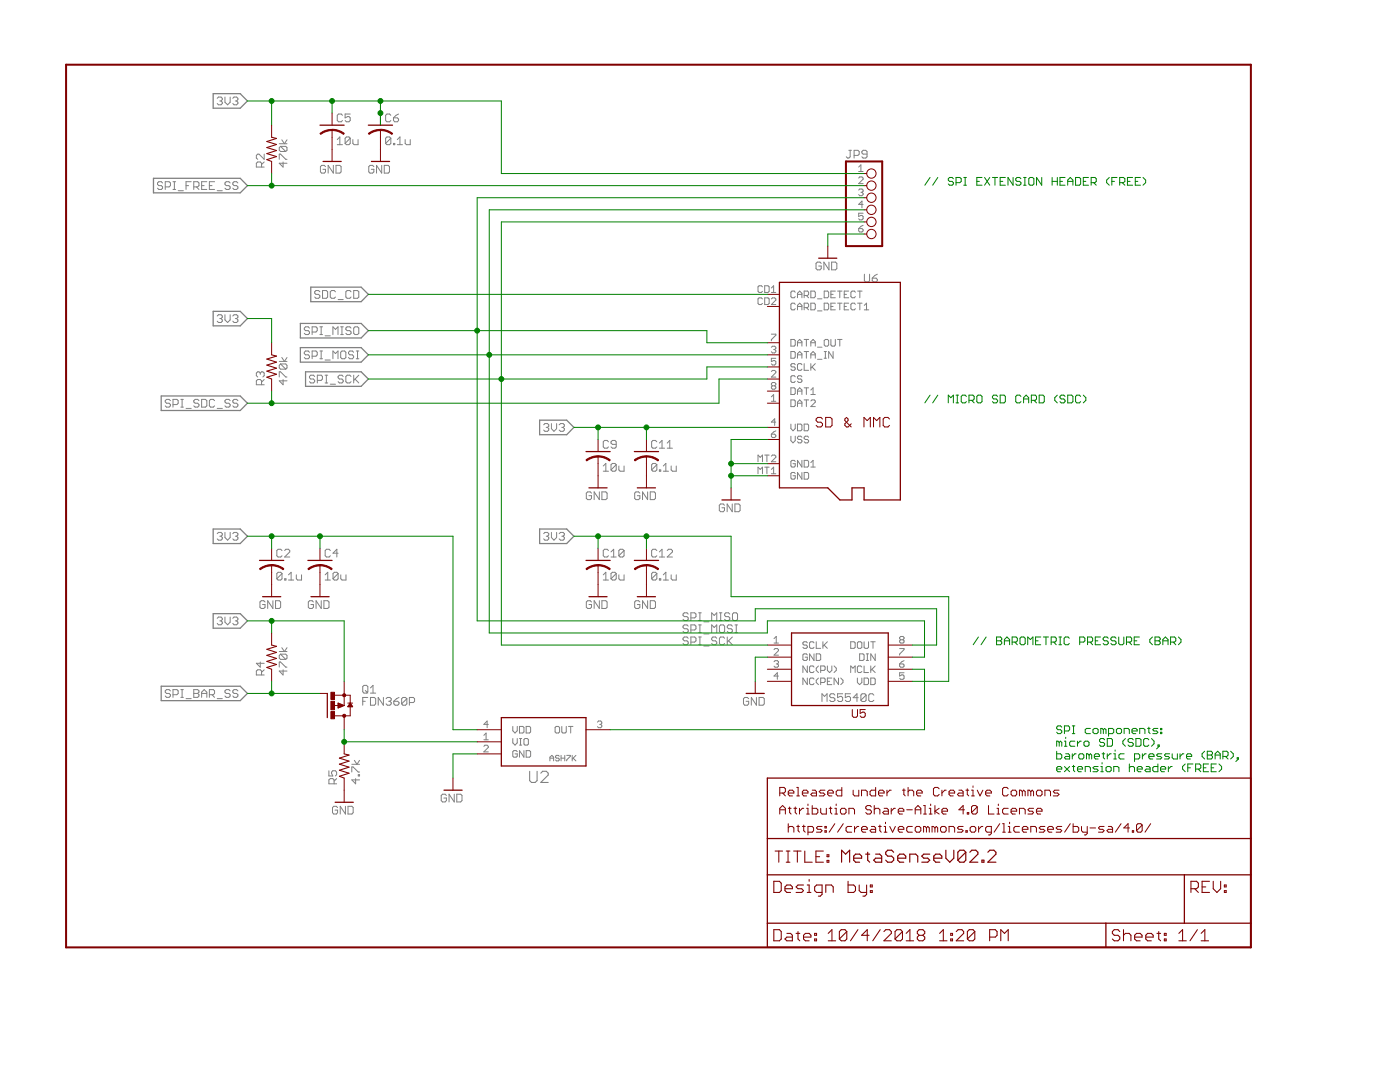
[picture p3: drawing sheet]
<svg xmlns="http://www.w3.org/2000/svg" width="279mm" height="216mm" viewBox="0 0 279 216" stroke-linecap="round" stroke-linejoin="round" font-family="sans-serif">
<g fill="none" stroke="#808080" stroke-width=".2">
<path d="M43.3 19.6l.3-.2h.5l.3 .2v.3l-.3 .3M44.9 19.4v1l.5 .5 .5-.5v-1M46.5 19.6l.2-.2h.5l.3 .2v.3l-.3 .3M32.4 36.5l-.2-.2h-.5l-.3 .2v.3l.3 .2h.5l.2 .3v.2l-.2 .3h-.5l-.3-.3M33 37.3h.7l.3-.3v-.5l-.3-.2h-.7v1.5M34.5 36.3h.6M34.5 37.8h.6M34.8 36.3v1.5M35.6 38.1h1M37.1 37h.5M38.2 36.3h-1.1v1.5M38.7 37.3h.8l.2-.3v-.5l-.2-.2h-.8v1.5"/>
<path d="M39.2 37.3l.5 .5M40.2 37h.5M41.3 36.3h-1.1v1.5h1.1M41.8 37h.5M42.8 36.3h-1v1.5h1M43.3 38.1h1.1M43.9 20.2h.2M44.1 20.2l.3 .2v.3l-.3 .2h-.5l-.3-.2M45.9 36.5l-.2-.2h-.6l-.2 .2v.3l.2 .2h.6l.2 .3v.2l-.2 .3h-.6l-.2-.3M47 20.2h.2M47.2 20.2l.3 .2v.3l-.3 .2h-.5l-.2-.2M47.5 36.5l-.3-.2h-.5l-.2 .2v.3l.2 .2h.5l.3 .3v.2l-.3 .3h-.5l-.2-.3"/>
<path d="M52.2 33.3v-.7l-.3-.3h-.5l-.2 .3v.7h1.5M52.7 30.8v1l-1-1h-.3l-.2 .2v.5l.2 .3M52.7 32.3l-.5 .5M55.7 31.8v-1h.3l1 1h.3M55.7 28.7h1.6M56 29.2l-.3 .3v.5l.3 .2h1M56 29.2h1l.3 .3v.5l-.3 .2M56 29.2l1 1M56.2 27.9l.6 .8 .5-.8M56.5 32.3v1l-.8-.7h1.6M65 33.3l-.3-.3h-.5l-.3 .3v1l.3 .2h.5l.3-.2v-.5h-.5M66.5 33v1.5l-1-1.5v1.5"/>
<path d="M67.1 33h.7l.3 .3v1l-.3 .2h-.7zM67.3 27.9l.5-.6v1.6M67.3 28.9h1M68.3 23l-.2-.2h-.5l-.3 .2v1l.3 .3h.5l.2-.3M69.9 27.6v1l-.3 .3h-.5l-.2-.3M69.9 22.8h-1v.7l.5-.2h.2l.3 .2v.5l-.3 .3h-.5l-.2-.3M69.9 27.6l-.3-.3h-.5l-.2 .3v1M69.9 27.6l-1 1M70.4 27.9v.7l.3 .3h.8v-1M74.6 33.3l-.2-.3h-.5l-.3 .3v1l.3 .2h.5l.2-.2v-.5h-.5M76.2 33v1.5l-1.1-1.5v1.5M76.7 33h.8l.2 .3v1l-.2 .2h-.8z"/>
<path d="M78 27.6v1l-.3 .3h-.5l-.2-.3M78 27.6l-.3-.3h-.5l-.2 .3v1M78 23l-.3-.2h-.5l-.2 .2v1l.2 .3h.5l.3-.3M78 27.6l-1 1M78.5 28.6h.3v.3h-.3zM78.5 23.5h.8l.2 .3v.2l-.2 .3h-.5l-.3-.3zM79.3 28.9h1M79.3 27.9l.5-.6v1.6M79.5 22.8l-.5 .2-.5 .5M80.9 27.9v.7l.2 .3h.8v-1M169.4 30h.5M169.7 30v1.3l-.3 .2h-.3l-.2-.2"/>
<path d="M170.5 31h.7l.3-.2v-.6l-.3-.2h-.7v1.5M171.4 33.3l.4-.4v1.3M171.4 34.2h.9M171.4 35.5l.2-.2h.4l.3 .2v.3l-.9 .8h.9M171.4 37.9l.2-.2h.4l.3 .2v.3l-.3 .2M171.8 38.4h.2M172 38.4l.3 .2-.3 .5h-.4l-.2-.3M173 30.8h-.7l-.3-.3v-.3l.3-.2h.5l.2 .2v1.1l-.2 .2h-.5l-.3-.2M63.8 58.2l-.2-.2h-.5l-.3 .2v.3l.3 .2h.5l.2 .3v.3l-.2 .2h-.5l-.3-.2M64.4 58h.7l.3 .2v1.1l-.3 .2h-.7zM67 58.2l-.3-.2h-.5l-.3 .2v1.1l.3 .2h.5l.3-.2M67.5 59.8h1"/>
<path d="M70.1 58.2l-.3-.2h-.5l-.3 .2v1.1l.3 .2h.5l.3-.2M70.6 58h.8l.2 .2v1.1l-.2 .2h-.8zM152.2 59.6l-.3-.2h-.4l-.2 .2v.9l.2 .3h.4l.3-.3M152.2 57.2l-.3-.2h-.4l-.2 .2v.9l.2 .3h.4l.3-.3M152.6 59.4h.7l.2 .2v.9l-.2 .3h-.7zM152.6 57h.7l.2 .2v.9l-.2 .3h-.7zM153.9 59.6l.3-.2h.4l.2 .2v.3l-.9 .9h.9M153.9 57.5l.5-.5v1.4M153.9 58.4h.9M158.7 58.3l-.2-.2h-.4l-.3 .2v.9l.3 .2h.4l.2-.2M159.2 59.4v-.9l.4-.4 .4 .4v.9M159.2 58.7h.8"/>
<path d="M160.5 59h.7l.2-.3v-.4l-.2-.2h-.7v1.3M160.9 59l.5 .4M161.8 58.1h.7l.2 .2v.9l-.2 .2h-.7zM163.2 59.6h.8M163.9 52.6l-.3-.3h-.5l-.2 .3v1l.2 .2h.5l.3-.2v-.5h-.5M164.5 58.1h.7l.2 .2v.9l-.2 .2h-.7zM165.4 52.3v1.5l-1-1.5v1.5M165.8 58.7h.5M166 52.3h.8l.2 .3v1l-.2 .2h-.8zM166.7 58.1h-.9v1.3h.9M167.2 58.1h.8M167.6 58.1v1.3"/>
<path d="M168.5 58.7h.4M169.4 58.1h-.9v1.3h.9M170.7 58.3l-.2-.2h-.4l-.3 .2v.9l.3 .2h.4l.2-.2M171.2 58.1h.8M171.4 45.6h.6l.3 .5-.3 .2h-.4l-.2-.2zM171.6 58.1v1.3M172.3 42.5h-.9v.7l.4-.2 .5 .2v.4l-.3 .3h-.4l-.2-.3M172.3 40.8h-.9l.6-.7v1.4M172.3 45l-.9 .6M172.5 54.7v1.3l.3 .3h.5l.2-.3v-1.3M174.1 55.5h.7l.3 .3v.2l-.3 .3h-.5l-.2-.3zM175.1 54.7l-.5 .3-.5 .5"/>
<path d="M34 79.9l-.3-.2h-.5l-.2 .2v.3l.2 .3h.5l.3 .2v.3l-.3 .2h-.5l-.2-.2M36.1 79.7h.5M36.3 79.7v1.5M39.7 79.9l-.2-.2h-.6l-.2 .2v.3l.2 .3h.6l.2 .2v.3l-.2 .2h-.6l-.2-.2M40.2 79.7h.8l.3 .2v1.1l-.3 .2h-.8zM42.8 79.9l-.2-.2h-.6l-.2 .2v1.1l.2 .2h.6l.2-.2M43.3 63.1l.3-.3h.5l.3 .3v.2l-.3 .3M43.9 63.6h.2M44.1 63.6l.3 .2v.3l-.3 .2h-.5l-.3-.2M44.9 62.8v1l.5 .5 .5-.5v-1M45.9 79.9l-.2-.2h-.6l-.2 .2v.3l.2 .3h.6l.2 .2v.3l-.2 .2h-.6l-.2-.2M46.5 63.1l.2-.3h.5l.3 .3v.2l-.3 .3"/>
<path d="M47 63.6h.2M47.2 63.6l.3 .2v.3l-.3 .2h-.5l-.2-.2M47.5 79.9l-.3-.2h-.5l-.2 .2v.3l.2 .3h.5l.3 .2v.3l-.3 .2h-.5l-.2-.2M51.9 74.4l-.2-.2h-.3l-.2 .2v.6l.2 .2M51.9 74.4l.3-.2h.3l.2 .2v.6l-.2 .2M51.9 74.4v.3M52.2 76.8v-.8l-.3-.3h-.5l-.2 .3v.8h1.5M52.7 75.7l-.5 .6M55.7 75.2v-1h.3l1 1h.3M55.7 72.1h1.6M56 72.6l-.3 .3v.5l.3 .3h1M56 72.6h1l.3 .3v.5l-.3 .3"/>
<path d="M56 72.6l1 1.1M56.2 71.3l.6 .8 .5-.8M56.5 75.7v1.1l-.8-.8h1.6M61.8 70.3l-.3-.3h-.5l-.3 .3v.2l.3 .3h.5l.3 .3v.2l-.3 .3h-.5l-.3-.3M61.8 65.5l-.3-.3h-.5l-.3 .3v.2l.3 .3h.5l.3 .3v.2l-.3 .3h-.5l-.3-.3M62.3 71.1h.8l.2-.3v-.5l-.2-.3h-.8v1.6M62.3 66.3h.8l.2-.3v-.5l-.2-.3h-.8v1.6M62.8 75.1l-.3-.2h-.5l-.2 .2v.3l.2 .2h.5l.3 .3v.3l-.3 .2h-.5l-.2-.2M63.3 75.9h.8l.2-.3v-.5l-.2-.2h-.8v1.5M63.8 70h.6M63.8 71.6h.6M63.8 65.2h.6"/>
<path d="M63.8 66.8h.6M64.1 65.2v1.6M64.1 70v1.6M64.9 71.8h1M64.9 67h1M64.9 74.9h.5M64.9 76.4h.5M65.1 74.9v1.5M65.9 76.7h1.1M66.4 66.8v-1.6l.6 .5 .5-.5v1.6M66.4 71.6v-1.6l.6 .5 .5-.5v1.6M68 70.3l.2-.3h.6l.2 .3v1l-.2 .3h-.6l-.2-.3z"/>
<path d="M68 65.2h.5M68 66.8h.5M68.2 65.2v1.6M68.5 75.1l-.3-.2h-.5l-.2 .2v.3l.2 .2h.5l.3 .3v.3l-.3 .2h-.5l-.2-.2M70.1 65.5l-.3-.3h-.5l-.3 .3v.2l.3 .3h.5l.3 .3v.2l-.3 .3h-.5l-.3-.3M70.1 75.1l-.3-.2h-.5l-.3 .2v1.1l.3 .2h.5l.3-.2M70.6 70.3l-.3-.3h-.5l-.2 .3v.2l.2 .3h.5l.3 .3v.2l-.3 .3h-.5l-.2-.3M70.6 74.9v1.5M70.8 65.2h.6l.2 .3v1l-.2 .3h-.6l-.2-.3v-1zM70.8 75.6l.8 .8M71.1 70h.5M71.1 71.6h.5"/>
<path d="M71.4 70v1.6M71.6 74.9l-1 1M153.9 74.1l.3-.2h.4l.2 .2v.3l-.9 .8h.9M153.9 66.7h.9v.2l-.9 .9v.2M153.9 69.3l.3-.2h.4l.2 .2v.2l-.2 .2M153.9 79.2l.5-.5v1.4M154.2 77l-.3-.2v-.3l.3-.2h.4l.2 .2v.3l-.2 .2M154.2 77l-.3 .2 .3 .5h.4l.2-.3-.2-.4M154.2 77h.4M154.4 69.7h.2M154.6 69.7l.2 .3-.2 .4h-.4l-.3-.2M154.8 71.5h-.9v.7l.5-.3 .4 .3v.4l-.2 .2h-.4l-.3-.2"/>
<path d="M157.8 67.7h.7l.2 .3v.8l-.2 .3h-.7zM157.8 70.1h.7l.2 .3v.8l-.2 .3h-.7zM157.8 77.4h.7l.2 .2v.9l-.2 .2h-.7zM157.8 79.8h.7l.2 .2v.9l-.2 .2h-.7zM158.7 75.2l-.2-.2h-.4l-.3 .2v.9l.3 .2h.4l.2-.2M158.7 60.7l-.2-.2h-.4l-.3 .2v.9l.3 .2h.4l.2-.2M158.7 72.8l-.2-.2h-.4l-.3 .2v.2l.3 .2h.4l.2 .2-.2 .5h-.4l-.3-.2M159.2 61.8v-.9l.4-.4 .4 .4v.9M159.2 69.1v-.9l.4-.5 .4 .5v.9M159.2 71.5v-.9l.4-.5 .4 .5v.9M159.2 78.7v-.9l.4-.4 .4 .4v.9M159.2 70.8h.8"/>
<path d="M159.2 68.4h.8M159.2 78h.8M159.2 61.2h.8M160 75.2l-.2-.2h-.4l-.2 .2v.2l.2 .2h.4l.2 .3-.2 .4h-.4l-.2-.2M160 72.8l-.2-.2h-.4l-.2 .2v.9l.2 .2h.4l.2-.2M160.5 72.6v1.3h.9M160.5 70.1h.9M160.5 61.4h.7l.2-.2v-.5l-.2-.2h-.7v1.3M160.5 67.7h.9M160.5 77.4h.9M160.5 79.8h.9M160.9 67.7v1.4"/>
<path d="M160.9 70.1v1.4M160.9 77.4v1.3M160.9 79.8v1.3M160.9 61.4l.5 .4M161.8 70.8h.9M161.8 60.5h.7l.2 .2v.9l-.2 .2h-.7zM161.8 69.1v-.9l.5-.5 .4 .5v.9M161.8 71.5v-.9l.5-.5 .4 .5v.9M161.8 72.6v1.3M161.8 68.4h.9M161.8 78.7h.9M161.8 77.8l.5-.4v1.3"/>
<path d="M162.1 73.2l.6 .7M162.7 72.6l-.9 .8M163.2 71.7h.8M163.2 69.3h.8M163.2 62h.8M164.5 71.5h.4M164.5 70.1h.4M164.5 60.5h.7l.2 .2v.9l-.2 .2h-.7zM164.5 68l.2-.3h.5l.2 .3v.8l-.2 .3h-.5l-.2-.3zM164.7 70.1v1.4M165.8 67.7v1.1l.3 .3h.4l.2-.3v-1.1M165.8 61.2h.5"/>
<path d="M166.3 70.1v1.4l-.9-1.4v1.4M166.7 60.5h-.9v1.3h.9M167.2 67.7h.8M167.2 60.5h.8M167.6 60.5v1.3M167.6 67.7v1.4M168.5 61.2h.4M169.4 60.5h-.9v1.3h.9M170.7 60.7l-.2-.2h-.4l-.3 .2v.9l.3 .2h.4l.2-.2M171.2 60.5h.8M171.6 60.5v1.3M172.5 61.8h.9"/>
<path d="M172.5 60.9l.4-.4v1.3M34.5 80.7h.8l.3-.2v-.6l-.3-.2h-.8v1.5M36.1 81.2h.5M37.1 81.5h1.1M43.3 81.5h1.1M108.5 84.8l.3-.3h.5l.2 .3v.2l-.2 .3M109 85.3h.3M109.3 85.3l.2 .2v.3l-.2 .3h-.5l-.3-.3M110 84.5v1l.6 .6 .5-.6v-1M111.6 84.8l.3-.3h.5l.2 .3v.2l-.2 .3M112.1 85.3h.3M112.4 85.3l.2 .2v.3l-.2 .3h-.5l-.3-.3"/>
<path d="M118 98.4l-.2-.3h-.5l-.3 .3v1l.3 .3h.5l.2-.3v-.5h-.5M119.6 98.1v1.6l-1-1.6v1.6M120.1 98.1h.8l.3 .3v1l-.3 .3h-.8zM120.4 93l.5-.5v1.5M120.4 94h1M121.4 88.2l-.2-.3h-.6l-.2 .3v1l.2 .2h.6l.2-.2M123 92.7v1.1l-.3 .2h-.5l-.3-.2M123 88.7h-.8l-.3-.3v-.2l.3-.3h.5l.3 .3v1l-.3 .2h-.5l-.3-.2M123 92.7l-.3-.2h-.5l-.3 .2v1.1M123 92.7l-1.1 1.1M123.5 93v.8l.3 .2h.7v-1M127.7 98.4l-.3-.3h-.5l-.2 .3v1l.2 .3h.5l.3-.3v-.5h-.5"/>
<path d="M129.2 98.1v1.6l-1-1.6v1.6M129.8 98.1h.8l.2 .3v1l-.2 .3h-.8zM131.1 92.7v1.1l-.3 .2h-.5l-.3-.2M131.1 92.7l-.3-.2h-.5l-.3 .2v1.1M131.1 88.2l-.3-.3h-.5l-.3 .3v1l.3 .2h.5l.3-.2M131.1 92.7l-1.1 1.1M131.6 93.8h.3v.2h-.3zM131.6 89.4h1M131.6 88.4l.5-.5v1.5M132.4 94h1M132.4 93l.5-.5v1.5M133.2 89.4h1"/>
<path d="M133.2 88.4l.5-.5v1.5M133.9 93v.8l.3 .2h.8v-1M151.3 92.1v-1.3l.4 .4 .5-.4v1.3M151.3 94.5v-1.3l.4 .5 .5-.5v1.3M152.6 93.2h.9M152.6 90.8h.9M153.1 90.8v1.3M153.1 93.2v1.3M153.9 86.6h.7l.2 .5-.2 .2h-.4l-.3-.2zM153.9 91l.3-.2h.4l.2 .2v.2l-.9 .9h.9M153.9 93.7l.5-.5v1.3M153.9 80.1h.9"/>
<path d="M153.9 94.5h.9M154.8 86l-.9 .6M154.8 84.2h-.9l.7-.6v1.3M157.8 84.6v.9l.5 .5 .4-.5v-.9M157.8 87v.9l.5 .5 .4-.5v-.9M158.7 92.1l-.2-.2h-.4l-.3 .2v.9l.3 .2h.4l.2-.2v-.5h-.4M158.7 94.5l-.2-.2h-.4l-.3 .2v.9l.3 .2h.4l.2-.2v-.5h-.4M159.2 81.1v-.9l.4-.4 .4 .4v.9M159.2 84.6h.6l.2 .2v.9l-.2 .3h-.6zM159.2 80.5h.8M160 87.2l-.2-.2h-.4l-.2 .2v.3l.2 .2h.4l.2 .2-.2 .5h-.4l-.2-.3M160 91.9v1.3l-.8-1.3v1.3"/>
<path d="M160 94.3v1.3l-.8-1.3v1.3M160.5 84.6h.7l.2 .2v.9l-.2 .3h-.7zM160.5 91.9h.7l.2 .2v.9l-.2 .2h-.7zM160.5 94.3h.7l.2 .2v.9l-.2 .2h-.7zM161.4 87.2l-.2-.2h-.5l-.2 .2v.3l.2 .2h.5l.2 .2-.2 .5h-.5l-.2-.3M161.8 80l.3-.2h.4l.2 .2v.2l-.9 .9h.9M161.8 92.3l.5-.4v1.3M161.8 93.2h.9M43.3 106.5l.3-.3h.5l.3 .3v.2l-.3 .3M43.9 107h.2M44.1 107l.3 .3v.2l-.3 .3h-.5l-.3-.3M44.9 106.2v1.1l.5 .5 .5-.5v-1.1"/>
<path d="M46.5 106.5l.2-.3h.5l.3 .3v.2l-.3 .3M47 107h.2M47.2 107l.3 .3v.2l-.3 .3h-.5l-.2-.3M54.5 119.9v1.5l-1.1-1.5v1.5M55 119.9h.8l.2 .2v1.1l-.2 .2h-.8zM56.3 114.4v1.1l-.3 .2h-.5l-.3-.2M56.3 114.4l-.3-.2h-.5l-.3 .2v1.1M56.3 109.9l-.3-.3h-.5l-.3 .3v1l.3 .2h.5l.3-.2M56.3 114.4l-1.1 1.1M56.8 115.5h.3v.2h-.3zM56.8 109.9l.3-.3h.5l.2 .3v.2l-1 1h1M57.6 115.7h1"/>
<path d="M57.6 114.7l.5-.5v1.5M59.1 114.7v.8l.3 .2h.8v-1M64.1 119.9v1.5l-1-1.5v1.5M64.6 119.9h.8l.3 .2v1.1l-.3 .2h-.8zM64.9 114.7l.5-.5v1.5M64.9 115.7h1M65.9 109.9l-.2-.3h-.5l-.3 .3v1l.3 .2h.5l.2-.2M67.5 114.4v1.1l-.3 .2h-.5l-.2-.2M67.5 114.4l-.3-.2h-.5l-.2 .2v1.1M67.5 114.4l-1 1.1M67.5 110.4h-1l.7-.8v1.5M68 114.7v.8l.3 .2h.7v-1"/>
<path d="M108.5 106.5l.3-.3h.5l.2 .3v.2l-.2 .3M109 107h.3M109.3 107l.2 .3v.2l-.2 .3h-.5l-.3-.3M110 106.2v1.1l.6 .5 .5-.5v-1.1M111.6 106.5l.3-.3h.5l.2 .3v.2l-.2 .3M112.1 107h.3M112.4 107l.2 .3v.2l-.2 .3h-.5l-.3-.3M119.6 119.9v1.5l-1-1.5v1.5M120.1 119.9h.8l.3 .2v1.1l-.3 .2h-.8zM120.4 114.7l.5-.5v1.5M120.4 115.7h1M121.4 109.9l-.2-.3h-.6l-.2 .3v1l.2 .2h.6l.2-.2"/>
<path d="M121.9 111.1h1.1M121.9 110.1l.6-.5v1.5M123 114.4l-.3-.2h-.5l-.3 .2v1.1M123 114.4v1.1l-.3 .2h-.5l-.3-.2M123 114.4l-1.1 1.1M123.5 114.7v.8l.3 .2h.7v-1M124.5 109.9l-.2-.3h-.5l-.3 .3v1M124.5 109.9v1l-.2 .2h-.5l-.3-.2M124.5 109.9l-1 1M129.2 119.9v1.5l-1-1.5v1.5M129.8 119.9h.8l.2 .2v1.1l-.2 .2h-.8zM131.1 109.9l-.3-.3h-.5l-.3 .3v1l.3 .2h.5l.3-.2"/>
<path d="M131.1 114.4l-.3-.2h-.5l-.3 .2v1.1M131.1 114.4v1.1l-.3 .2h-.5l-.3-.2M131.1 114.4l-1.1 1.1M131.6 115.5h.3v.2h-.3zM131.6 110.1l.5-.5v1.5M131.6 111.1h1M132.4 114.7l.5-.5v1.5M132.4 115.7h1M133.2 109.9l.2-.3h.5l.3 .3v.2l-1 1h1M133.9 114.7v.8l.3 .2h.8v-1M144.6 100.8l-.3-.2h-.5l-.2 .2v1.1l.2 .2h.5l.3-.2v-.6h-.5M146.1 100.6v1.5l-1-1.5v1.5"/>
<path d="M146.7 100.6h.7l.3 .2v1.1l-.3 .2h-.7zM34 137.9l-.3-.3h-.5l-.2 .3v.2l.2 .3h.5l.3 .2v.3l-.3 .2h-.5l-.2-.2M34.5 138.6h.8l.3-.2v-.5l-.3-.3h-.8v1.5M36.1 139.1h.5M36.1 137.6h.5M36.3 137.6v1.5M37.1 139.4h1.1M38.7 137.6h.8l.2 .3v.2l-.2 .3 .2 .2v.3l-.2 .2h-.8zM38.7 138.4h.8M40.2 139.1v-1l.5-.5 .6 .5v1M40.2 138.4h1.1M41.8 138.6h.8l.2-.2v-.5l-.2-.3h-.8v1.5"/>
<path d="M42.3 138.6l.5 .5M43.3 123.4l.3-.3h.5l.3 .3v.2l-.3 .3M43.3 139.4h1.1M43.9 123.9h.2M44.1 123.9l.3 .2v.3l-.3 .3h-.5l-.3-.3M44.9 123.1v1l.5 .6 .5-.6v-1M45.9 137.9l-.2-.3h-.6l-.2 .3v.2l.2 .3h.6l.2 .2v.3l-.2 .2h-.6l-.2-.2M46.5 123.4l.2-.3h.5l.3 .3v.2l-.3 .3M47 123.9h.2M47.2 123.9l.3 .2v.3l-.3 .3h-.5l-.2-.3M47.5 137.9l-.3-.3h-.5l-.2 .3v.2l.2 .3h.5l.3 .2v.3l-.3 .2h-.5l-.2-.2M51.9 132.1v1l-.7-.7h1.5"/>
<path d="M52.2 134.7v-.8l-.3-.3h-.5l-.2 .3v.8h1.5M52.7 133.6l-.5 .6M52.9 120.1l-.3-.2h-.5l-.2 .2v1.1l.2 .2h.5l.3-.2v-.6h-.5M55.7 133.1v-1h.3l1 1h.3M55.7 130h1.6M56 130.5l-.3 .3v.5l.3 .3h1M56 130.5h1l.3 .3v.5l-.3 .3M56 130.5l1 1.1M56.2 129.2l.6 .8 .5-.8M56.5 133.6v1.1l-.8-.8h1.6M62.5 120.1l-.2-.2h-.5l-.3 .2v1.1l.3 .2h.5l.2-.2v-.6h-.5M72.4 139.9h.5"/>
<path d="M72.6 136.8h.6l.2 .2v1l-.2 .3h-.6l-.2-.3v-1zM72.9 137.8l.5 .5M73.4 139.2h-1v1.5M73.9 139.2h.8l.3 .2v1l-.3 .3h-.8zM73.9 138.3h1.1M73.9 137.3l.5-.5v1.5M76.5 139.2v1.5l-1-1.5v1.5M77 139.4l.3-.2h.5l.3 .2v.3l-.3 .2M77.6 139.9h.2M77.8 139.9l.3 .3v.2l-.3 .3h-.5l-.3-.3M78.6 139.9h.8l.2 .3v.2l-.2 .3h-.5l-.3-.3zM79.6 139.2l-1 .7"/>
<path d="M81.2 139.4l-.3-.2h-.5l-.2 .2v1M81.2 139.4v1l-.3 .3h-.5l-.2-.3M81.2 139.4l-1 1M118 120.1l-.2-.2h-.5l-.3 .2v1.1l.3 .2h.5l.2-.2v-.6h-.5M127.7 120.1l-.3-.2h-.5l-.2 .2v1.1l.2 .2h.5l.3-.2v-.6h-.5M137.4 127.4l-.3-.3h-.5l-.3 .3v.2l.3 .3h.5l.3 .2v.3l-.3 .3h-.5l-.3-.3M137.4 124.9l-.3-.2h-.5l-.3 .2v.3l.3 .3h.5l.3 .2v.3l-.3 .2h-.5l-.3-.2M137.4 122.5l-.3-.2h-.5l-.3 .2v.3l.3 .2h.5l.3 .3v.3l-.3 .2h-.5l-.3-.2M137.9 125.7h.7l.3-.2v-.6l-.3-.2h-.7v1.5M137.9 123.3h.7l.3-.3v-.5l-.3-.2h-.7v1.5M137.9 128.1h.7l.3-.2v-.5l-.3-.3h-.7v1.6M139.4 124.7h.6"/>
<path d="M139.4 126.2h.6M139.4 122.3h.6M139.4 123.8h.6M139.4 127.1h.6M139.4 128.7h.6M139.7 122.3v1.5M139.7 124.7v1.5M139.7 127.1v1.6M140.5 126.5h1M140.5 124.1h1M140.5 128.9h1M142 123.8v-1.5l.5 .5 .5-.5v1.5"/>
<path d="M142 126.2v-1.5l.5 .5 .5-.5v1.5M143 127.4l-.2-.3h-.5l-.3 .3v.2l.3 .3h.5l.2 .2v.3l-.2 .3h-.5l-.3-.3M143.6 124.9l.2-.2h.6l.2 .2v1.1l-.2 .2h-.6l-.2-.2zM143.6 122.3h.5M143.6 123.8h.5M143.8 122.3v1.5M144.6 127.4l-.2-.3h-.6l-.2 .3v1l.2 .3h.6l.2-.3M145.1 127.1v1.6M145.4 127.9l.8 .8M145.6 122.5l-.2-.2h-.5l-.3 .2v.3l.3 .2h.5l.2 .3v.3l-.2 .2h-.5l-.3-.2M146.2 124.9l-.3-.2h-.5l-.3 .2v.3l.3 .3h.5l.3 .2v.3l-.3 .2h-.5l-.3-.2M146.2 127.1l-1.1 1"/>
<path d="M146.4 122.3h.5l.3 .2v1.1l-.3 .2h-.5l-.2-.2v-1.1zM146.7 124.7h.5M146.7 126.2h.5M146.9 124.7v1.5M149.4 139.4l-.2-.2h-.6l-.2 .2v1l.2 .3h.6l.2-.3v-.5h-.5M151 139.2v1.5l-1.1-1.5v1.5M151.5 139.2h.8l.2 .2v1l-.2 .3h-.8zM154.5 127.4l.4-.4v1.3M154.5 128.3h.9M154.5 129.6l.2-.2h.4l.3 .2v.2l-.9 .9h.9M154.5 132l.2-.2h.4l.3 .2-.3 .5M154.9 132.5h.2"/>
<path d="M155.1 132.5l.3 .2v.2l-.3 .2h-.4l-.2-.2M155.4 134.9h-.9l.6-.7v1.4M161.1 128.3l-.2-.2h-.4l-.3 .2v.2l.3 .2h.4l.2 .2-.2 .5h-.4l-.3-.2M161.1 130.7l-.2-.2h-.4l-.3 .2v.9l.3 .2h.4l.2-.2v-.5h-.4M161.1 132.9v1.3l-.9-1.3v1.3M161.1 135.3v1.3l-.9-1.3v1.3M162.5 128.3l-.3-.2h-.4l-.2 .2v.9l.2 .2h.4l.3-.2M162.5 130.5v1.3l-.9-1.3v1.3M162.5 133.1l-.3-.2h-.4l-.2 .2v.9l.2 .2h.4l.3-.2M162.5 135.5l-.3-.2h-.4l-.2 .2v.9l.2 .2h.4l.3-.2M162.9 128.1v1.3h.9M162.9 130.5h.7l.2 .2v.9l-.2 .2h-.7z"/>
<path d="M163.3 132.9l-.4 .4v.5l.4 .4M163.3 135.3l-.4 .4v.5l.4 .4M163.8 133.8h.7l.2-.3v-.4l-.2-.2h-.7v1.3M163.8 136.2h.7l.2-.2v-.5l-.2-.2h-.7v1.3M164 140v-1.6l.5 .6 .6-.6v1.6M164.2 128.1v1.3M164.5 128.7l.6 .7M165.1 128.1l-.9 .8M165.1 132.9v.9l.5 .4 .4-.4v-.9M165.1 136h.5M166 135.3h-.9v1.3h.9M166.5 132.9l.4 .4v.5l-.4 .4"/>
<path d="M166.6 138.7l-.2-.3h-.6l-.2 .3v.3l.2 .2h.6l.2 .3v.2l-.2 .3h-.6l-.2-.3M167.3 135.3v1.3l-.8-1.3v1.3M167.8 135.3l.4 .4v.5l-.4 .4M168.2 138.4h-1v.8l.5-.2h.2l.3 .2v.5l-.3 .3h-.5l-.2-.3M169.7 138.4h-1v.8l.5-.2h.3l.2 .2v.5l-.2 .3h-.5l-.3-.3M169.8 128.1h.6l.3 .2v.9l-.3 .2h-.6zM169.8 134.2v-1.3l.4 .4 .5-.4v1.3M171.1 135.3v.9l.5 .4 .4-.4v-.9M171.3 139.2h-1l.7-.8v1.6M171.3 128.1h.5l.2 .2v.9l-.2 .2h-.5l-.2-.2v-.9zM171.6 130.5h.6l.2 .2v.9l-.2 .2h-.6zM172 133.1l-.2-.2h-.5l-.2 .2v.9l.2 .2h.5l.2-.2"/>
<path d="M172.4 128.1v1.1l.3 .2h.4l.2-.2v-1.1M172.4 132.9v1.3h.9M172.4 135.3h.7l.2 .2v.9l-.2 .2h-.7zM172.8 138.7l-.2-.3h-.5l-.3 .3v1M172.8 138.7v1l-.2 .3h-.5l-.3-.3M172.8 138.7l-1 1M172.9 130.5h.4M172.9 131.8h.4M173.1 130.5v1.3M173.8 128.1h.9M173.8 135.3h.6l.3 .2v.9l-.3 .2h-.6zM173.8 132.9v1.3"/>
<path d="M174 133.5l.7 .7M174.2 128.1v1.3M174.4 138.7l-.3-.3h-.5l-.2 .3v1l.2 .3h.5l.3-.3M174.7 130.5v1.3l-.9-1.3v1.3M174.7 132.9l-.9 .9M179.5 132.5h.7l.2 .2v.2l-.2 .2h-.4l-.3-.2zM179.5 129.4h.9v.2l-.9 .9v.2M179.8 127.7l-.3-.3v-.2l.3-.2h.4l.2 .2-.2 .5M179.8 127.7l-.3 .2v.2l.3 .2h.4l.2-.2v-.2l-.2-.2M179.8 127.7h.4M180.4 134.2h-.9v.7l.7-.2 .2 .2v.4l-.2 .3h-.4l-.3-.3M180.4 131.8l-.9 .7"/>
<path d="M65.6 153.8v1h.8l-.2-.7 .2-.3h.5l.3 .3v.5l-.3 .2M66.7 156.4v-.8l-.3-.2h-.5l-.3 .2v.8h1.6M67.2 155.4l-.5 .5M70.2 154.1v-1.1h.3l1 1.1h.3M70.2 152.5h1.6M70.7 151.7l.5 .8 .6-.8M71 155.4v1l-.8-.8h1.6M71.5 154.6h.3v.2h-.3zM81.7 140.2h.8l.2-.3v-.5l-.2-.2h-.8v1.5M89.1 158.7l-.3-.2h-.5l-.2 .2v1l.2 .3h.5l.3-.3v-.5h-.5M90.7 158.5v1.5l-1.1-1.5v1.5M91.2 158.5h.7l.3 .2v1l-.3 .3h-.7z"/>
<path d="M96.6 148.9l.2-.2h.4l.3 .2v.2l-.9 .9h.9M96.6 146.7l.4-.4v1.3M96.6 147.6h.9M97.5 144.5h-.9l.6-.6v1.3M102.3 147.4v.8l.5 .5 .4-.5v-.8M102.3 144.9v.9l.5 .5 .4-.5v-.9M103.2 150l-.2-.2h-.4l-.3 .2v.9l.3 .2h.4l.2-.2v-.5h-.4M103.7 144.9h.6l.3 .3v.8l-.3 .3h-.6zM103.7 148.7h.4M103.7 147.4h.4M103.9 147.4v1.3M104.6 149.8v1.3l-.9-1.3v1.3"/>
<path d="M104.8 147.4h.4l.3 .2v.9l-.3 .2h-.4l-.2-.2v-.9zM105 144.9h.7l.2 .3v.8l-.2 .3h-.7zM105 149.8h.7l.2 .2v.9l-.2 .2h-.7zM109.7 151.8v-.7l.4-.4 .4 .4v.7M109.7 151.3h.8M110.8 145.2l.2-.3h.4l.3 .3v.8l-.3 .3h-.4l-.2-.3zM111.6 150.9l-.2-.2h-.4l-.1 .2 .1 .4h.4l.2 .2-.2 .3h-.4l-.1-.2M112 151.3h.7M112 150.7v1.1M112.1 144.9v1.1l.2 .3h.5l.2-.3v-1.1M112.7 150.7v1.1M113.1 150.7h.7v.2l-.7 .7v.2"/>
<path d="M113.5 144.9h.8M113.9 144.9v1.4M114.2 150.7v1.1M114.4 151.3l.5 .5M114.9 150.7l-.7 .8M119.2 144.1l.2-.2h.5l.2 .2-.2 .4M119.7 144.5h.2M119.9 144.5l.2 .3v.2l-.2 .2h-.5l-.2-.2M67.4 161.1l-.3-.2h-.5l-.2 .2v1.1l.2 .2h.5l.3-.2v-.6h-.5M68.9 160.9v1.5l-1-1.5v1.5M69.4 160.9h.8l.3 .2v1.1l-.3 .2h-.8z"/>
</g>
<path d="M105.7 153.9v1.9l.4 .3h.7l.4-.3v-1.9M107.9 154.3l.4-.4h.7l.4 .4v.3l-1.5 1.5h1.5" fill="none" stroke="#808080" stroke-width=".21"/>
<g fill="none" stroke="#808080" stroke-width=".25">
<path d="M42.5 18.7h5.4l1.5 1.5-1.5 1.4h-5.4zM30.6 35.6h17.3l1.5 1.4-1.5 1.5h-17.3zM62 57.3h10.1l1.4 1.4-1.4 1.5h-10.1zM32.2 79h15.7l1.5 1.5-1.5 1.4h-15.7zM42.5 62.1h5.4l1.5 1.5-1.5 1.4h-5.4zM59.9 69.4h12.2l1.4 1.4-1.4 1.5h-12.2zM59.9 64.5h12.2l1.4 1.5-1.4 1.4h-12.2zM61 74.2h11.1l1.4 1.4-1.4 1.5h-11.1zM107.7 83.8h5.4l1.4 1.5-1.4 1.4h-5.4zM42.5 105.6h5.4l1.5 1.4-1.5 1.5h-5.4zM107.7 105.6h5.4l1.4 1.4-1.4 1.5h-5.4zM32.2 136.9h15.7l1.5 1.5-1.5 1.4h-15.7z"/>
<path d="M42.5 122.4h5.4l1.5 1.5-1.5 1.4h-5.4z"/>
</g>
<path d="M13.2 12.9h236.4v176.1h-236.4zM168.8 32.2h7.3v16.9h-7.3z" fill="none" stroke="#800000" stroke-width=".4"/>
<g fill="none" stroke="#800000" stroke-width=".2">
<path d="M54.2 25v2.4M54.2 32.2v2.4M66.3 22.6v2.4M66.3 25.9v6.3M75.9 22.6v2.4M75.9 25.9v6.3M172.4 34.6h.6M172.4 37h.6M172.4 39.5h.6M153.1 58.7h2.5M165.2 49.1v2.4M172.4 41.9h.6"/>
<path d="M172.4 44.3h.6M172.4 46.7h.6M54.2 68.4v2.4M54.2 75.6v2.4M153.1 75.6h2.5M153.1 70.8h2.5M153.1 73.2h2.5M153.1 68.4h2.5M153.1 78h2.5M153.1 61.2h2.5M119.4 87.7v2.4M119.4 91.1v6.2"/>
<path d="M129 87.7v2.4M129 91.1v6.2M145.9 97.3v2.5M153.1 87.7h2.5M153.1 85.3h2.5M153.1 80.5h2.5M153.1 94.9h2.5M153.1 92.5h2.5M164.1 83.6l-.3-.3h-.6l-.3 .3v.3l.3 .3h.6l.3 .4v.3l-.3 .3h-.6l-.3-.3M164.8 83.3h.9l.4 .3v1.3l-.4 .3h-.9zM169.9 84.6l-.7 .6h-.3l-.3-.3v-.3l.6-.7v-.3l-.3-.3-.3 .3v.3l1.3 1.3M172.4 85.2v-1.9l.7 .6 .6-.6v1.9"/>
<path d="M174.3 85.2v-1.9l.7 .6 .6-.6v1.9M177.5 83.6l-.3-.3h-.6l-.3 .3v1.3l.3 .3h.6l.3-.3M54.2 109.4v2.4M54.2 112.8v6.3M63.9 109.4v2.4M63.9 112.8v6.3M119.4 109.4v2.4M119.4 112.8v6.3M129 109.4v2.4M129 112.8v6.3M54.2 126.3v2.4M54.2 133.5v2.5"/>
<path d="M63.9 138.4h1.4M66.8 138.7h3.1v1.6M68.7 136v4.8M150.7 136v2.4M153.1 128.7h4.9M153.1 131.1h4.9M153.1 133.5h4.9M153.1 136h4.9M177.3 128.7h4.8M177.3 131.1h4.8M177.3 133.5h4.8M177.3 136h4.8"/>
<path d="M66.6 140.8h2.1M67.5 141.2h.1M67.5 141.1h.4M67.5 141h.6M67.5 140.9h.9M67.5 140.7h.9M67.5 140.5h.6M67.5 140.4h.3M67.5 140.3h.1M68.7 142.8v2.8M68.7 148v2.4M68.7 155.3v4.8"/>
<path d="M68.7 140.8l-1.2-.5v1M68.7 140.8l-1.2 .5M69.4 140.3h1M69.5 140.9h.8M69.6 140.8h.6M69.7 140.7h.4M69.7 140.5h.4M69.8 140.4h.2M69.9 140.3h.1M69.9 140.9v1.9h-3.1M69.9 140.3l.5 .7h-1zM90.4 155.3v2.4"/>
<path d="M95.2 145.6h4.9M95.2 148h4.9M95.2 150.4h4.9M116.9 145.6h4.9M155.6 158.2h.9l.2-.2v-.6l-.2-.3h-.9v1.7M156.2 158.2l.5 .6M157.3 158.2h1.1v-.2l-.2-.3h-.6l-.3 .3v.5l.3 .3h.6M159 157.1h.3v1.7M159 158.8h.6M160.1 158.2h1.1v-.2l-.2-.3h-.6l-.3 .3v.5l.3 .3h.6M162.1 157.7h.6l.2 .3v.8h-.8l-.3-.3 .3-.3h.8M164.6 157.7h-.8l-.3 .3 .3 .2h.5l.3 .3-.3 .3h-.8"/>
<path d="M165.2 158.2h1.1v-.2l-.3-.3h-.5l-.3 .3v.5l.3 .3h.5M168 157.1v1.7h-.8l-.3-.3v-.5l.3-.3h.8M170.1 141.6v1.3l.2 .2h.6l.2-.2v-1.3M170.3 157.7v.8l.2 .3h.9v-1.1M171.9 158.8v-1.1h.9l.3 .3v.8M172.7 141.6h-1v.7l.5-.2h.2l.3 .2v.6l-.3 .2h-.5l-.2-.2M174.8 157.1v1.7h-.9l-.3-.3v-.5l.3-.3h.9M175.3 158.2h1.1v-.2l-.2-.3h-.6l-.3 .3v.5l.3 .3h.6M177 157.7v1.1M177.9 157.7h-.3l-.6 .5M180.1 157.7h.6M180.4 157.4v1.1l.3 .3"/>
<path d="M181.2 158l.3-.3h.6l.3 .3v.8M181.2 157.1v1.7M182.9 158.2h1.1v-.2l-.2-.3h-.6l-.3 .3v.5l.3 .3h.6M187.4 157.4l-.3-.3h-.5l-.3 .3v1.1l.3 .3h.5l.3-.3M188 157.7v1.1M188.8 157.7h-.2l-.6 .5M189.4 158.2h1.1v-.2l-.3-.3h-.5l-.3 .3v.5l.3 .3h.5M191.4 157.7h.5l.3 .3v.8h-.8l-.3-.3 .3-.3h.8M192.8 157.7h.5M193 157.4v1.1l.3 .3M193.9 158.8h.6M193.9 157.7h.3v1.1"/>
<path d="M194.2 156.8v.3M195 157.7l.6 1.1 .6-1.1M196.7 158.2h1.1v-.2l-.3-.3h-.5l-.3 .3v.5l.3 .3h.5M201.2 157.4l-.3-.3h-.5l-.3 .3v1.1l.3 .3h.5l.3-.3M202.1 157.7h.5l.3 .3v.5l-.3 .3h-.5l-.3-.3v-.5zM204 158l-.2-.3h-.3v1.1M204 158v.8M204 158l.3-.3 .3 .3v.8M205.7 158l-.3-.3h-.3v1.1M205.7 158v.8M205.7 158l.3-.3 .3 .3v.8M207.1 157.7h.6l.3 .3v.5l-.3 .3h-.6l-.3-.3v-.5z"/>
<path d="M208.5 158.8v-1.1h.9l.3 .3v.8M211.3 157.7h-.8l-.3 .3 .3 .2h.6l.2 .3-.2 .3h-.9M155.6 162.4v-1.1l.6-.6 .5 .6v1.1M155.6 161.6h1.1M157.3 164.4v1.7M157.3 165.2l.3-.3h.6l.2 .3v.9M157.3 161.3h.6M157.6 161v1.1l.3 .3M158.4 161.3h.6M158.7 161v1.1l.3 .3M159 164.9h.6M159.3 164.6v1.2l.3 .3"/>
<path d="M159.6 161.3v1.1M160.1 164.9h.6M160.4 161.3h-.3l-.5 .6M160.4 164.6v1.2l.3 .3M161 161.3h.2v1.1M161 162.4h.5M161.2 160.4v.3M161.2 166.1h.9l.3-.3v-.6l-.3-.3h-.9v1.7M162.1 160.7v1.7h.8l.3-.3v-.5l-.3-.3h-.8M163.8 161.3v.8l.3 .3h.8v-1.1M164.1 164.9h-.9l-.3 .3 .3 .3h.6l.3 .3-.3 .3h-.9M164.6 164.9h.3v.3h-.3z"/>
<path d="M164.6 165.8h.3v.3h-.3zM165.5 161.3h.5M165.8 161v1.1l.2 .3M166.6 161.3h.3v1.1M166.6 162.4h.6M166.6 164.4l-1.1 1.7M166.9 160.4v.3M168 161.3h.6l.2 .3v.5l-.2 .3h-.6l-.3-.3v-.5zM168.3 164.4l-1.1 1.7M169.4 162.4v-1.1h.9l.2 .3v.8M170 164.9h-.9l-.3 .3v.6l.3 .3h.9M170.5 164.9v1.2"/>
<path d="M171.4 164.9h-.3l-.6 .6M171.9 165.5h1.2v-.3l-.3-.3h-.6l-.3 .3v.6l.3 .3h.6M173.9 164.9h.6l.3 .3v.9h-.9l-.3-.3 .3-.3h.9M173.9 161l-.3-.3h-.5l-.3 .3v.3l.3 .3h.5l.3 .3v.2l-.3 .3h-.5l-.3-.3M174.5 161.6l.3-.3h.5l.3 .3v.8M174.5 160.7v1.7M175.3 164.9h.6M175.6 164.6v1.2l.3 .3M176.4 161.3h.6l.3 .3v.8h-.9l-.2-.3 .2-.2h.9M176.4 164.9h.3v1.2M176.4 166.1h.6M176.7 164.1v.3"/>
<path d="M177.6 164.9l.5 1.2 .6-1.2M177.9 161.3v1.1M178.7 161.3h-.3l-.5 .6M179.3 161.9h1.1v-.3l-.3-.3h-.6l-.2 .3v.5l.2 .3h.6M179.3 165.5h1.1v-.3l-.3-.3h-.6l-.2 .3v.6l.2 .3h.6M181 161.6h1.1M182.1 164.9h-.9l-.2 .3v.6l.2 .3h.9M182.6 161.6h1.2M182.6 162.4v-1.1l.6-.6 .6 .6v1.1M182.9 164.9h.6l.3 .3v.6l-.3 .3h-.6l-.3-.3v-.6zM184.3 162.4h.6M184.3 160.7h.3v1.7"/>
<path d="M184.9 165.2l-.3-.3h-.3v1.2M184.9 165.2v.9M184.9 165.2l.3-.3 .3 .3v.9M185.4 161.3h.3v1.1M185.4 162.4h.6M185.7 160.4v.3M186.6 160.7v1.7M186.6 165.2v.9M186.6 165.2l-.3-.3h-.3v1.2M186.6 165.2l.3-.3 .2 .3v.9M187.4 161.3l-.8 .6 .8 .5M188 161.9h1.1v-.3l-.3-.3h-.5l-.3 .3v.5l.3 .3h.5"/>
<path d="M188 164.9h.6l.2 .3v.6l-.2 .3h-.6l-.3-.3v-.6zM189.4 166.1v-1.2h.8l.3 .3v.9M192.2 164.9h-.8l-.3 .3 .3 .3h.5l.3 .3-.3 .3h-.8M192.5 161.6h-1.1l.8-.9v1.7M192.8 165.8h.2v.3h-.2zM193 162.1h.3v.3h-.3zM193.9 164.9h.6l.2 .3v.6l-.2 .3h-.6l-.3-.3v-.6zM195 161v1.1l-.3 .3h-.5l-.3-.3M195 161l-.3-.3h-.5l-.3 .3v1.1M195 161l-1.1 1.1M195.3 164.9v1.2M196.2 164.9h-.3l-.6 .6"/>
<path d="M197.3 160.7v1.7h1.1M197.8 166.1h-.8l-.3-.3v-.6l.3-.3h.8v1.4l-.3 .3h-.2M199 161.3h.2v1.1M199 162.4h.5M199.2 160.4v.3M199.5 164.4l-1.1 1.7M200.1 166.1h.5M200.1 164.4h.3v1.7M201.2 161.3h-.8l-.3 .3v.5l.3 .3h.8M201.2 164.9h.3v1.2M201.2 166.1h.6M201.5 164.1v.3"/>
<path d="M201.8 161.9h1.1v-.3l-.3-.3h-.5l-.3 .3v.5l.3 .3h.5M203.5 162.4v-1.1h.8l.3 .3v.8M203.5 164.9h-.9l-.3 .3v.6l.3 .3h.9M204 165.5h1.1v-.3l-.2-.3h-.6l-.3 .3v.6l.3 .3h.6M205.7 166.1v-1.2h.9l.2 .3v.9M206.3 161.3h-.9l-.3 .3 .3 .3h.6l.3 .2-.3 .3h-.9M206.8 161.9h1.2v-.3l-.3-.3h-.6l-.3 .3v.5l.3 .3h.6M208.5 164.9h-.8l-.3 .3 .3 .3h.5l.3 .3-.3 .3h-.8M209.1 165.5h1.1v-.3l-.3-.3h-.5l-.3 .3v.6l.3 .3h.5M211.9 164.9h-.8l-.3 .3 .3 .3h.5l.3 .3-.3 .3h-.8M213.6 164.4l-1.1 1.7M214.2 164.4v1.7h.8l.3-.3v-.6l-.3-.3h-.8"/>
<path d="M215.8 164.9v.9l.3 .3h.9M217 164.9v1.4l-.3 .3h-.3M217.5 165.2h1.2M220.3 164.9h-.8l-.3 .3 .3 .3h.6l.2 .3-.2 .3h-.9M221.2 164.9h.6l.2 .3v.9h-.8l-.3-.3 .3-.3h.8M223.7 164.4l-1.1 1.7M225.4 165.2h-1.1l.8-.8v1.7M226 165.8h.3v.3h-.3zM227.9 164.6v1.2l-.2 .3h-.6l-.3-.3M227.9 164.6l-.2-.2h-.6l-.3 .2v1.2M227.9 164.6l-1.1 1.2M229.6 164.4l-1.1 1.7"/>
<circle cx="173.9" cy="34.6" r=".93"/>
<circle cx="173.9" cy="37" r=".93"/>
<circle cx="173.9" cy="39.5" r=".93"/>
<circle cx="173.9" cy="44.3" r=".93"/>
<circle cx="173.9" cy="41.9" r=".93"/>
<circle cx="173.9" cy="46.7" r=".93"/>
</g>
<g fill="none" stroke="#800000" stroke-width=".25">
<path d="M63.9 25h4.8M64.5 32.2h3.6M73.5 25h4.8M74.1 32.2h3.6M155.6 56.3h24.1v43.5h-7.3v-2.5h-2.4v2.5h-2.4l-2.4-2.5h-9.6zM163.4 51.5h3.6M116.9 90.1h4.9M117.5 97.3h3.7M126.6 90.1h4.8M127.2 97.3h3.6M144.1 99.8h3.6M51.8 111.8h4.8"/>
<path d="M52.4 119.1h3.6M61.4 111.8h4.9M62.1 119.1h3.6M116.9 111.8h4.9M117.5 119.1h3.7M126.6 111.8h4.8M127.2 119.1h3.6M65.3 138.4v4.8M148.9 138.4h3.6M158 126.3h19.3v14.5h-19.3zM88.6 157.7h3.6M100.1 143.2h16.8v9.6h-16.8z"/>
<path d="M153.1 155.3h96.5v33.7h-96.5zM66.9 160.1h3.6M153.1 174.6h96.5M153.1 167.3h96.5M236.4 174.6v9.6M153.1 184.2h96.5M220.7 184.2v4.8"/>
</g>
<g fill="#800000" stroke="#800000" stroke-width=".2">
<path d="M119.4 91l1.2 .1 1.2 .7-.2 .2-1.3-.7-.9-.1z" fill-rule="evenodd"/>
<path d="M116.9 91.8l1.2-.6 1.3-.2v.2l-1.5 .3-.8 .5z" fill-rule="evenodd"/>
<path d="M129 91l1.3 .1 1.1 .7-.1 .2-1.3-.7-1-.1z" fill-rule="evenodd"/>
<path d="M126.6 91.8l1.1-.6 1.3-.2v.2l-1.4 .3-.9 .5z" fill-rule="evenodd"/>
<path d="M68.5 142.6h.4v.4l-.2 .2-.2-.2-.1-.2z" fill-rule="evenodd"/>
<path d="M63.9 112.6l1.3 .3 1.1 .6-.2 .2-.8-.5-1.4-.3z" fill-rule="evenodd"/>
<path d="M61.4 113.5l1.2-.6 1.3-.2v.2l-1 .1-1.3 .7z" fill-rule="evenodd"/>
<path d="M54.2 112.6l1.3 .3 1.1 .6-.1 .2-.9-.5-1.4-.3z" fill-rule="evenodd"/>
<path d="M51.8 113.5l1.1-.6 1.3-.2v.2l-.9 .1-1.4 .7z" fill-rule="evenodd"/>
<path d="M119.4 112.6l1.2 .3 1.2 .6-.2 .2-.8-.5-1.4-.3z" fill-rule="evenodd"/>
<path d="M116.9 113.5l1.2-.6 1.3-.2v.2l-1 .1-1.3 .7z" fill-rule="evenodd"/>
<path d="M129 112.6l1.3 .3 1.1 .6-.1 .2-.8-.5-1.5-.3z" fill-rule="evenodd"/>
<path d="M126.6 113.5l1.1-.6 1.3-.2v.2l-1 .1-1.3 .7z" fill-rule="evenodd"/>
<path d="M66.3 25.8l1.3 .2 1.1 .6-.1 .2-1.4-.6-.9-.2z" fill-rule="evenodd"/>
<path d="M63.9 26.6l1.1-.6 1.3-.2v.3l-1.4 .2-.9 .5z" fill-rule="evenodd"/>
<path d="M75.9 25.8l1.3 .2 1.2 .6-.2 .2-1.3-.6-1-.2z" fill-rule="evenodd"/>
<path d="M73.5 26.6l1.2-.6 1.2-.2v.3l-1.4 .2-.8 .5z" fill-rule="evenodd"/>
<circle cx="68.7" cy="138.7" r=".32"/>
</g>
<g fill="none" stroke="#800000" stroke-width=".21">
<path d="M54.2 27.4l1 .2-1.9 .6 1.9 .6-1.9 .6 1.9 .6-1.9 .6 1.9 .6-1.9 .7 .9 .3M54.2 70.8l1 .3-1.9 .5 1.9 .7-1.9 .6 1.9 .6-1.9 .6 1.9 .6-1.9 .6 .9 .3M54.2 128.7l1 .3-1.9 .6 1.9 .6-1.9 .6 1.9 .6-1.9 .6 1.9 .6-1.9 .6 .9 .3M68.7 150.4l1 .3-2 .6 2 .6-2 .6 2 .6-2 .6 2 .6-2 .6 1 .4M154.4 175.9h1.2l.3 .3v1.5l-.3 .4h-1.2zM154.7 169.8h1.5M155.4 169.8v2.2M156.7 177.3h1.4v-.3l-.3-.4h-.8l-.3 .4v.7l.3 .4h.8M156.9 169.8h.7M156.9 172h.7M157.3 169.8v2.2M158.4 169.8h1.5"/>
<path d="M159.1 169.8v2.2M160.4 176.6h-1.1l-.4 .4 .4 .3h.7l.4 .4-.4 .4h-1.1M160.6 169.8v2.2h1.5M161.1 178.1h.7M161.1 176.6h.4v1.5M161.5 175.5v.4M162.8 170.9h.8M164.1 178.1h-1.1l-.4-.4v-.7l.4-.4h1.1v1.9l-.4 .3h-.4M164.3 169.8h-1.5v2.2h1.5M164.8 178.1v-1.5h1.1l.4 .4v1.1M165.1 171.7h.3v.3h-.3zM165.1 170.6h.3v.3h-.3z"/>
<path d="M169.2 175.9v2.2h1.2l.3-.4v-.7l-.3-.4h-1.2M171.5 176.6v1.1l.4 .4h1.1M173 176.6v1.9l-.4 .3h-.4M173.7 177.7h.4v.4h-.4zM173.7 176.6h.4v.4h-.4zM237.7 177.3h1.1l.4-.3v-.8l-.4-.3h-1.1v2.2M238.4 177.3l.8 .8M239.9 177h.7M241.4 175.9h-1.5v2.2h1.5M242.1 175.9v1.4l.8 .8 .7-.8v-1.4M244.3 177.7h.4v.4h-.4zM244.3 176.6h.4v.4h-.4z"/>
<path d="M154.4 185.5h1.2l.3 .4v1.5l-.3 .3h-1.2zM157 186.2h.8l.3 .4v1.1h-1.1l-.3-.3 .3-.4h1.1M158.9 186.2h.7M159.3 185.9v1.5l.3 .3M160.4 187h1.4v-.4l-.3-.4h-.8l-.3 .4v.8l.3 .3h.8M162.6 187.4h.4v.3h-.4zM162.6 186.2h.4v.4h-.4zM165.3 187.7h1.5M165.3 186.2l.7-.7v2.2M169 185.9v1.5l-.4 .3h-.7l-.4-.3M169 185.9l-.4-.4h-.7l-.4 .4v1.5M169 185.9l-1.5 1.5"/>
<path d="M171.2 185.5l-1.5 2.2M173.4 186.6h-1.4l1.1-1.1v2.2M175.7 185.5l-1.5 2.2M176.4 185.9l.4-.4h.7l.4 .4v.3l-1.5 1.5h1.5M180.1 185.9v1.5l-.4 .3h-.7l-.4-.3M180.1 185.9l-.4-.4h-.7l-.4 .4v1.5M180.1 185.9l-1.5 1.5M180.8 187.7h1.5M180.8 186.2l.8-.7v2.2M183.4 186.6l-.3 .4v.4l.3 .3h.8l.4-.3v-.4l-.4-.4M183.4 186.6l-.3-.4v-.3l.3-.4h.8l.4 .4v.3l-.4 .4M183.4 186.6h.8"/>
<path d="M187.5 187.7h1.5M187.5 186.2l.8-.7v2.2M189.7 187.4h.4v.3h-.4zM189.7 186.2h.4v.4h-.4zM190.8 185.9l.4-.4h.8l.3 .4v.3l-1.5 1.5h1.5M194.5 185.9v1.5l-.3 .3h-.8l-.3-.3M194.5 185.9l-.3-.4h-.8l-.3 .4v1.5M194.5 185.9l-1.4 1.5M197.5 187h1.1l.4-.4v-.7l-.4-.4h-1.1v2.2M199.7 187.7v-2.2l.8 .7 .7-.7v2.2M223.5 185.9l-.4-.4h-.7l-.4 .4v.3l.4 .4h.7l.4 .4v.4l-.4 .3h-.7l-.4-.3M224.2 186.6l.4-.4h.7l.4 .4v1.1"/>
<path d="M224.2 185.5v2.2M226.4 187h1.5v-.4l-.4-.4h-.7l-.4 .4v.8l.4 .3h.7M228.7 187h1.4v-.4l-.3-.4h-.8l-.3 .4v.8l.3 .3h.8M230.9 186.2h.7M231.2 185.9v1.5l.4 .3M232.4 187.4h.3v.3h-.3zM232.4 186.2h.3v.4h-.3zM235.3 187.7h1.4M235.3 186.2l.7-.7v2.2M239 185.5l-1.5 2.2M239.7 187.7h1.5M239.7 186.2l.8-.7v2.2"/>
</g>
<g fill="#800000" stroke="#800000" stroke-width=".2">
<path d="M66 142h.8v1.4h-.8z"/>
<path d="M66 138.1h.8v1.5h-.8z"/>
<path d="M66 139.9h.8v1.7h-.8z"/>
</g>
<g fill="none" stroke="#800000" stroke-width=".23">
<path d="M168 172v-2.3l.8 .7 .8-.7v2.3M170.4 171.2h1.6v-.4l-.4-.4h-.8l-.4 .4v.8l.4 .4h.8M172.8 170.4h.8M173.2 170.1v1.5l.4 .4M174.8 170.4h.8l.4 .4v1.2h-1.2l-.4-.4 .4-.4h1.2M178.4 170.1l-.5-.4h-.7l-.4 .4v.3l.4 .4h.7l.5 .4v.4l-.5 .4h-.7l-.4-.4M179.2 171.2h1.6v-.4l-.4-.4h-.8l-.4 .4v.8l.4 .4h.8M181.6 172v-1.6h1.2l.4 .4v1.2M185.5 170.4h-1.1l-.4 .4 .4 .4h.7l.4 .4-.4 .4h-1.1M186.4 171.2h1.6v-.4l-.4-.4h-.8l-.4 .4v.8l.4 .4h.8M188.8 169.7v1.5l.7 .8 .9-.8v-1.5M192.7 170.1v1.5l-.3 .4h-.8l-.4-.4"/>
<path d="M192.7 170.1l-.3-.4h-.8l-.4 .4v1.5M192.7 170.1l-1.5 1.5M193.5 170.1l.5-.4h.8l.4 .4v.3l-1.7 1.6h1.7M196 171.6h.4v.4h-.4zM197.1 170.1l.4-.4h.9l.4 .4v.3l-1.7 1.6h1.7"/>
</g>
<g fill="none" stroke="#008000" stroke-width=".2">
<path d="M49.4 20.2h50.7v14.4h72.3M49.4 37h123M54.2 20.2v4.8M54.2 34.6v2.4M66.3 20.2v2.4M75.9 20.2v4.8M172.4 39.5h-77.2v84.4h55.5v-2.4h36.2v7.2h-4.8M185.6 35.4l-1 1.6M187.2 35.4l-1.1 1.6M190.3 35.7l-.3-.3h-.5l-.2 .3v.2l.2 .3h.5l.3 .2v.3l-.3 .3h-.5l-.2-.3M190.8 36.4h.8l.2-.2v-.5l-.2-.3h-.8v1.6M192.3 35.4h.6"/>
<path d="M192.3 37h.6M192.6 35.4v1.6M194.9 36.2h.6M196 35.4h-1.1v1.6h1.1M196.5 35.4l1 1.6M197.5 35.4l-1 1.6M198.1 35.4h1M198.6 35.4v1.6M199.6 36.2h.5M200.6 35.4h-1v1.6h1M202.2 35.4v1.6l-1-1.6v1.6M203.8 35.7l-.3-.3h-.5l-.3 .3v.2l.3 .3h.5l.3 .2v.3l-.3 .3h-.5l-.3-.3"/>
<path d="M204.3 35.4h.5M204.3 37h.5M204.5 35.4v1.6M205.6 35.4h.5l.2 .3v1l-.2 .3h-.5l-.3-.3v-1zM207.9 35.4v1.6l-1-1.6v1.6M210 36.2h1M210 35.4v1.6M211 35.4v1.6M211.5 36.2h.5M212.6 35.4h-1.1v1.6h1.1M213.1 36.2h1M213.1 37v-1.1l.5-.5 .5 .5v1.1"/>
<path d="M214.7 35.4h.7l.3 .3v1l-.3 .3h-.7zM216.2 36.2h.5M217.2 35.4h-1v1.6h1M217.8 36.4h.7l.3-.2v-.5l-.3-.3h-.7v1.6M218.3 36.4l.5 .6M221.4 35.4l-.5 .5v.5l.5 .6M221.9 36.2h.5M222.9 35.4h-1v1.6M223.5 36.4h.7l.3-.2v-.5l-.3-.3h-.7v1.6M224 36.4l.5 .6M225 36.2h.5M226 35.4h-1v1.6h1"/>
<path d="M226.6 36.2h.5M227.6 35.4h-1v1.6h1M228.1 35.4l.5 .5v.5l-.5 .6M73.5 58.7h79.6M172.4 46.7h-7.2v2.4M172.4 41.9h-74.8v84.4h55.5v-2.4h31.4v7.2h-2.4M172.4 44.3h-72.3v84.4h53M49.4 63.6h4.8v4.8M54.2 78v2.5M73.5 70.8h79.6M73.5 66h67.6v2.4h12M153.1 73.2h-12v2.4h-67.6"/>
<path d="M153.1 75.6h-9.6v4.9h-94.1M185.6 78.8l-1 1.6M187.2 78.8l-1.1 1.6M190.8 78.8h.5M191.1 78.8v1.6M192.9 79.1l-.3-.3h-.5l-.3 .3v1l.3 .3h.5l.3-.3M193.4 79.9h.8l.2-.3v-.5l-.2-.3h-.8v1.6M193.9 79.9l.5 .5M195.2 78.8h.5l.3 .3v1l-.3 .3h-.5l-.3-.3v-1zM199.1 79.1l-.3-.3h-.5l-.2 .3v.3l.2 .2h.5l.3 .3v.2l-.3 .3h-.5l-.2-.3M199.6 78.8h.8l.2 .3v1l-.2 .3h-.8zM203.8 79.1l-.3-.3h-.5l-.3 .3v1l.3 .3h.5l.3-.3"/>
<path d="M204.3 79.6h1M205.8 79.9h.8l.3-.3v-.5l-.3-.3h-.8v1.6M206.4 79.9l.5 .5M207.4 78.8h.8l.2 .3v1l-.2 .3h-.8zM211 78.8l-.5 .6v.5l.5 .5M212.6 79.1l-.3-.3h-.5l-.3 .3v.3l.3 .2h.5l.3 .3v.2l-.3 .3h-.5l-.3-.3M213.1 78.8h.8l.2 .3v1l-.2 .3h-.8zM215.7 79.1l-.3-.3h-.5l-.2 .3v1l.2 .3h.5l.3-.3M216.2 78.8l.5 .6v.5l-.5 .5M114.5 85.3h38.6M119.4 85.3v2.4M129 85.3v2.4"/>
<path d="M145.9 92.5h7.2M145.9 94.9h7.2M153.1 87.7h-7.2v9.6M189.3 80.4v-1.6l.5 .6 .5-.6v1.6M190.8 80.4h.5M204.3 80.4v-1l.5-.6 .5 .6v1M49.4 107h41v38.6h4.8M54.2 107v2.4M63.9 107v2.4M114.5 107h31.4v12.1h43.4v16.9h-7.2M119.4 107v2.4M129 107v2.4"/>
<path d="M49.4 123.9h19.3v12.1M49.4 138.4h14.5M54.2 123.9v2.4M54.2 136v2.4M153.1 131.1h-2.4v4.9M182.1 133.5h2.4v12.1h-62.7M195.3 127.1l-1.1 1.6M196.8 127.1l-1 1.6M198.9 127.1h.8l.2 .3v.2l-.2 .3 .2 .2v.3l-.2 .3h-.8zM198.9 127.9h.8M200.4 127.9h1.1M200.4 128.7v-1.1l.6-.5 .5 .5v1.1"/>
<path d="M202 128.1h.8l.2-.2v-.5l-.2-.3h-.8v1.6M202.5 128.1l.5 .6M203.8 127.1h.5l.3 .3v1l-.3 .3h-.5l-.2-.3v-1zM205.1 128.7v-1.6l.5 .5 .5-.5v1.6M206.7 127.9h.5M207.7 127.1h-1v1.6h1M208.2 127.1h1.1M208.7 127.1v1.6M209.8 128.1h.7l.3-.2v-.5l-.3-.3h-.7v1.6M210.3 128.1l.5 .6M211.3 127.1h.6M211.3 128.7h.6"/>
<path d="M211.6 127.1v1.6M213.4 127.4l-.3-.3h-.5l-.2 .3v1l.2 .3h.5l.3-.3M215.5 128.1h.8l.2-.2v-.5l-.2-.3h-.8v1.6M217 128.1h.8l.3-.2v-.5l-.3-.3h-.8v1.6M217.6 128.1l.5 .6M218.6 127.9h.5M219.6 127.1h-1v1.6h1M221.2 127.4l-.3-.3h-.5l-.2 .3v.2l.2 .3h.5l.3 .2v.3l-.3 .3h-.5l-.2-.3M222.7 127.4l-.2-.3h-.5l-.3 .3v.2l.3 .3h.5l.2 .2v.3l-.2 .3h-.5l-.3-.3M223.3 127.1v1.3l.2 .3h.5l.3-.3v-1.3M224.8 128.1h.8l.2-.2v-.5l-.2-.3h-.8v1.6M225.3 128.1l.5 .6"/>
<path d="M226.4 127.9h.5M227.4 127.1h-1v1.6h1M230 127.1l-.5 .5v.5l.5 .6M230.5 127.1h.8l.2 .3v.2l-.2 .3 .2 .2v.3l-.2 .3h-.8zM230.5 127.9h.8M232.1 127.9h1M232.1 128.7v-1.1l.5-.5 .5 .5v1.1M233.6 128.1h.8l.3-.2v-.5l-.3-.3h-.8v1.6M234.1 128.1l.6 .6M235.2 127.1l.5 .5v.5l-.5 .6M68.7 145.6v2.4h26.5M95.2 150.4h-4.8v4.9"/>
<path d="M210.9 149.9v1.5h.7l.3-.2v-.5l-.3-.3h-.7M210.9 153.5h1v-.3l-.3-.2h-.5l-.2 .2v.5l.2 .3h.5M211.4 148.1l-.3-.2h-.2v1M211.4 148.1l.2-.2 .3 .2v.8M211.4 148.1v.8M211.9 145.1l-.3-.3h-.5l-.2 .3v.3l.2 .2h.5l.3 .3v.2l-.3 .3h-.5l-.2-.3M212.4 145.9h.8l.3-.3v-.5l-.3-.3h-.8v1.6M212.4 147.9h.3v1M212.4 148.9h.5M212.4 153l1.1 1M212.7 150.4h.5l.3 .3v.7h-.8l-.3-.2 .3-.3h.8M212.7 147.1v.3"/>
<path d="M213.5 153l-1.1 1M214 144.8h.5M214 146.4h.5M214 150.4v1M214 153h.5M214.2 144.8v1.6M214.2 152.7v1l.3 .3M214.5 147.9h-.8l-.2 .2v.6l.2 .2h.8M214.8 150.4h-.3l-.5 .5M215 147.9v1M215 153.5h1v-.3l-.2-.2h-.5l-.3 .2v.5l.3 .3h.5M215.5 150.4h.5l.3 .3v.5l-.3 .2h-.5l-.2-.2v-.5z"/>
<path d="M215.8 147.9h-.3l-.5 .5M216.6 154v-1h.7l.3 .2v.8M216.6 147.9h.5l.2 .2v.6l-.2 .2h-.5l-.3-.2v-.6zM217.4 150.7l-.3-.3h-.3v1M217.4 150.7v.7M217.4 150.7l.2-.3 .3 .3v.7M217.6 145.4h-.8l-.2 .2v.5l.2 .3h.8M218.1 145.6l.3-.2h.5l.3 .2v.5l-.3 .3h-.5l-.3-.3zM218.4 150.9h1v-.2l-.2-.3h-.5l-.3 .3v.5l.3 .2h.5M219.2 153h-.8l-.3 .2 .3 .3h.5l.3 .2-.3 .3h-.8M219.7 154h.5M219.7 153h.2v1"/>
<path d="M219.9 150.4h.6M219.9 152.2v.2M220.2 145.6l-.3-.2h-.2v1M220.2 145.6v.8M220.2 150.2v1l.3 .2M220.2 145.6l.3-.2 .2 .2v.8M220.5 147.6l-.3-.2h-.5l-.3 .2v.3l.3 .2h.5l.3 .3v.3l-.3 .2h-.5l-.3-.2M221 153h.5l.3 .2v.5l-.3 .3h-.5l-.3-.3v-.5zM221 147.4h.8l.2 .2v1.1l-.2 .2h-.8zM221 150.4v1M221.2 146.4h.8l.3-.3v-.5l-.3-.2h-.8v1.5M221.8 150.4h-.3l-.5 .5"/>
<path d="M222.3 154v-1h.8l.2 .2v.8M222.3 151.4h.5M222.3 150.4h.2v1M222.5 149.6v.3M222.8 145.6l.3-.2h.5l.2 .2v.5l-.2 .3h-.5l-.3-.3zM224.3 146.4v-1h.8l.3 .2v.8M224.3 150.4h-.7l-.3 .3v.5l.3 .2h.7M224.6 147.4l-.5 .5v.5l.5 .5M225.4 152.4v1.6M225.4 153.2l.3-.2h.5l.2 .2v.8M225.9 145.9h1v-.3l-.2-.2h-.5l-.3 .2v.5l.3 .3h.5M226.2 147.6l-.3-.2h-.5l-.3 .2v.3l.3 .2h.5l.3 .3v.3l-.3 .2h-.5l-.3-.2"/>
<path d="M226.4 151.4h.8l.3-.2v-.5l-.3-.3h-.8v1.6M226.7 147.4h.8l.2 .2v1.1l-.2 .2h-.8zM226.9 153.5h1.1v-.3l-.3-.2h-.5l-.3 .2v.5l.3 .3h.5M227.5 146.4v-1h.7l.3 .2v.8M228 150.4v1M228.7 150.4h-.2l-.5 .5M228.7 153h.6l.2 .2v.8h-.8l-.2-.3 .2-.2h.8M229 145.4h.5M229.3 145.1v1l.2 .3M229.3 150.9h1v-.2l-.2-.3h-.6l-.2 .3v.5l.2 .2h.6M229.3 147.6l-.3-.2h-.5l-.3 .2v1.1l.3 .2h.5l.3-.2M229.8 147.4l.5 .5v.5l-.5 .5"/>
<path d="M231.1 145.4h-.8l-.2 .2 .2 .3h.5l.3 .2-.3 .3h-.7M231.1 152.4v1.6h-.8l-.2-.3v-.5l.2-.2h.8M231.1 148.7h.3v.2h-.3zM231.4 148.9l-.6 .5M231.6 145.4h.3v.2h-.3zM231.6 146.1h.3v.3h-.3zM231.6 153.5h1v-.3l-.2-.2h-.5l-.3 .2v.5l.3 .3h.5M231.9 150.4h-.8l-.3 .3 .3 .2h.5l.3 .3-.3 .2h-.8M233.2 153v1M233.4 150.4h-.8l-.2 .3 .2 .2h.6l.2 .3-.2 .2h-.8M233.9 150.4v.8l.3 .2h.8v-1M233.9 153h-.2l-.5 .5"/>
<path d="M235.5 150.4v1M236.3 150.4h-.3l-.5 .5M236.5 152.4l-.5 .6v.5l.5 .5M236.8 150.9h1v-.2l-.2-.3h-.6l-.2 .3v.5l.2 .2h.6M237 153.2h.6M238.1 152.4h-1.1v1.6M238.6 153.5h.8l.2-.3v-.5l-.2-.3h-.8v1.6M239.1 153.5l.5 .5M240.2 153.2h.5M240.4 149.9l-.5 .5v.5l.5 .5M240.9 149.9h.8l.3 .3v.2l-.3 .3 .3 .2v.3l-.3 .2h-.8zM240.9 150.7h.8"/>
<path d="M241.2 152.4h-1v1.6h1M241.7 153.2h.5M242.5 150.7h1M242.5 151.4v-1l.5-.5 .5 .5v1M242.7 152.4h-1v1.6h1M243.3 152.4l.5 .6v.5l-.5 .5M244.1 150.9h.7l.3-.2v-.5l-.3-.3h-.7v1.5M244.6 150.9l.5 .5M245.6 149.9l.5 .5v.5l-.5 .5M246.9 151.2h.3v.2h-.3zM247.2 151.4l-.6 .6"/>
</g>
<g fill="#008000" stroke="#008000" stroke-width=".2">
<circle cx="145.9" cy="92.5" r=".49"/>
<circle cx="145.9" cy="94.9" r=".49"/>
<circle cx="54.2" cy="20.2" r=".49"/>
<circle cx="66.3" cy="20.2" r=".49"/>
<circle cx="75.9" cy="20.2" r=".49"/>
<circle cx="75.9" cy="22.6" r=".49"/>
<circle cx="54.2" cy="123.9" r=".49"/>
<circle cx="54.2" cy="107" r=".49"/>
<circle cx="63.9" cy="107" r=".49"/>
<circle cx="119.4" cy="107" r=".49"/>
<circle cx="129" cy="107" r=".49"/>
<circle cx="119.4" cy="85.3" r=".49"/>
<circle cx="129" cy="85.3" r=".49"/>
<circle cx="97.6" cy="70.8" r=".49"/>
<circle cx="95.2" cy="66" r=".49"/>
<circle cx="100.1" cy="75.6" r=".49"/>
<circle cx="54.2" cy="80.5" r=".49"/>
<circle cx="54.2" cy="138.4" r=".49"/>
<circle cx="54.2" cy="37" r=".49"/>
<circle cx="68.7" cy="148" r=".49"/>
</g>
</svg>
